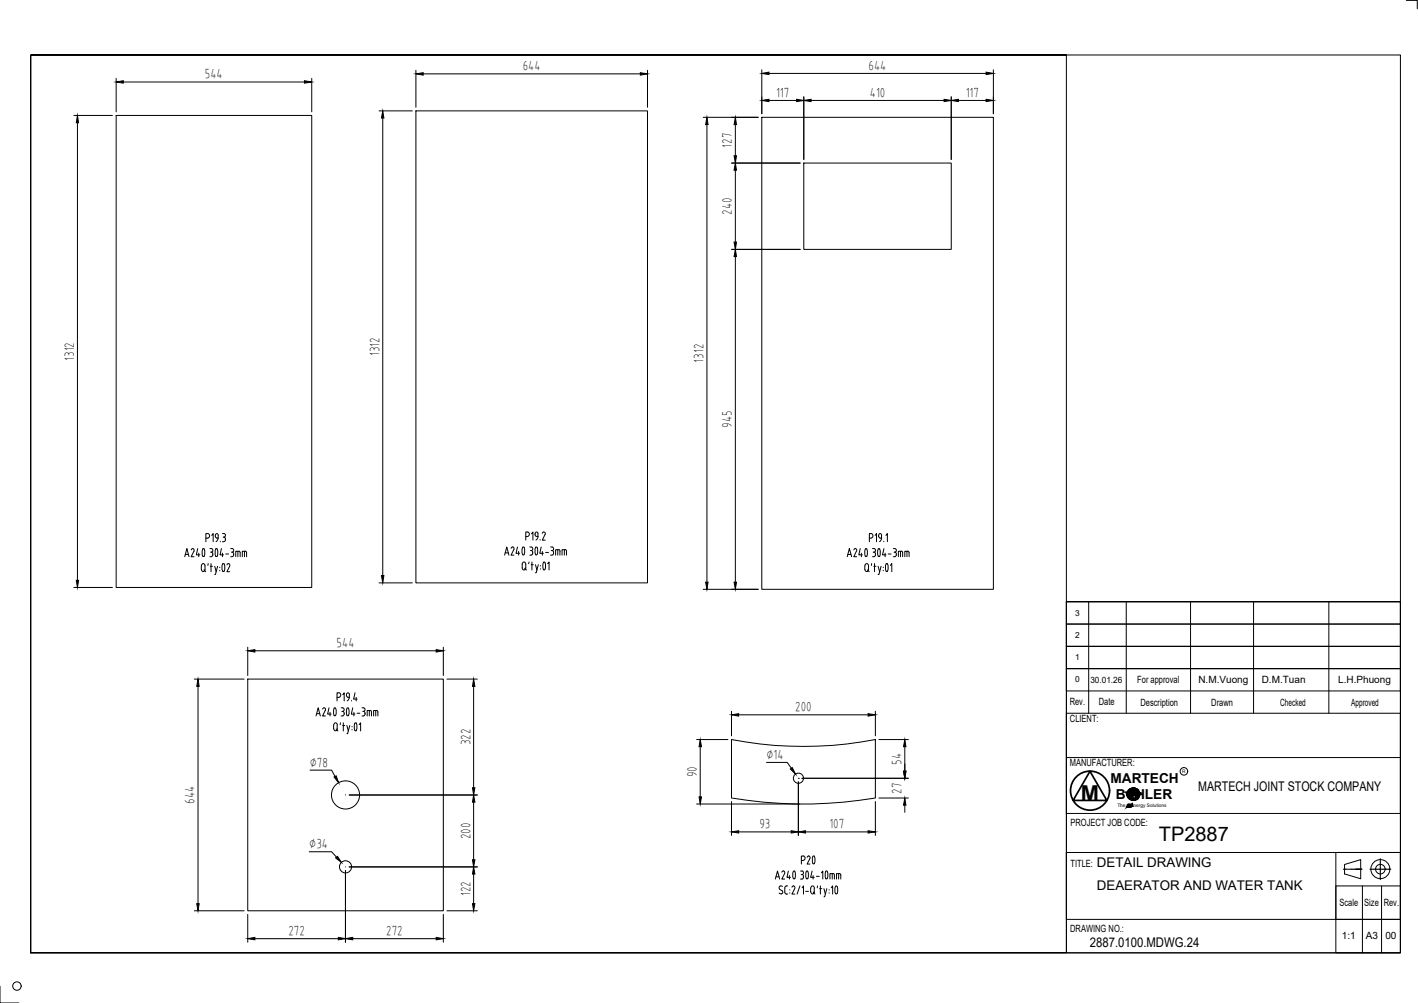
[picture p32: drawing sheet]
<svg xmlns="http://www.w3.org/2000/svg" width="420mm" height="297mm" viewBox="0 0 420 297" stroke-linecap="round" stroke-linejoin="round" font-family="sans-serif">
<defs><g id="words">
<text font-size="6.5" x="320.3" y="237.1">M</text>
<text font-size="5.9" x="343.4" y="248.9">TP2887</text>
<g font-size="4.1">
<text x="329" y="231.8">MARTECH</text>
<text x="330.7" y="236.7">B</text>
<text x="338.1" y="236.7">ILER</text>
</g>
<g font-size="4">
<text x="60.7" y="23.2">544</text>
<text x="154.9" y="20.8">644</text>
<text x="257.3" y="20.6">644</text>
<text x="230" y="28.6">117</text>
<text x="257.7" y="28.6">410</text>
<text x="286.1" y="28.6">117</text>
<text x="216.8" y="43.7" transform="rotate(-90 216.8 43.7)">127</text>
<text x="216.8" y="63.6" transform="rotate(-90 216.8 63.6)">240</text>
<text x="21.8" y="106.9" transform="rotate(-90 21.8 106.9)">1312</text>
<text x="112.3" y="105.5" transform="rotate(-90 112.3 105.5)">1312</text>
<text x="208.4" y="107.4" transform="rotate(-90 208.4 107.4)">1312</text>
<text x="216.8" y="126.7" transform="rotate(-90 216.8 126.7)">945</text>
<text x="99.7" y="191.7">544</text>
<text x="235.6" y="210.6">200</text>
<text x="139.3" y="220.7" transform="rotate(-90 139.3 220.7)">322</text>
<text x="91.8" y="227">∅78</text>
<text x="227.1" y="224.7">∅14</text>
<text x="267" y="226.5" transform="rotate(-90 267 226.5)">54</text>
<text x="206.4" y="230.2" transform="rotate(-90 206.4 230.2)">90</text>
<text x="57.6" y="238.1" transform="rotate(-90 57.6 238.1)">644</text>
<text x="267" y="235" transform="rotate(-90 267 235)">27</text>
<text x="355" y="234.2">MARTECH JOINT STOCK COMPANY</text>
<text x="225" y="245.3">93</text>
<text x="245.7" y="245.3">107</text>
<text x="91.7" y="251.2">∅34</text>
<text x="139.3" y="248.5" transform="rotate(-90 139.3 248.5)">200</text>
<text x="325" y="256.8">DETAIL DRAWING</text>
<text x="325" y="263.5">DEAERATOR AND WATER TANK</text>
<text x="139.3" y="265.4" transform="rotate(-90 139.3 265.4)">122</text>
<text x="85.5" y="276.9">272</text>
<text x="114.5" y="276.9">272</text>
<text x="322.9" y="280.4">2887.0100.MDWG.24</text>
</g>
<g font-size="3">
<text x="337" y="202.3">For approval</text>
<text x="355.1" y="202.2">N.M.Vuong</text>
<text x="373.8" y="202.2">D.M.Tuan</text>
<text x="396.5" y="202.2">L.H.Phuong</text>
<text x="316.9" y="208.9">Rev.</text>
<text x="325.6" y="208.8">Date</text>
<text x="337.9" y="208.9">Description</text>
<text x="358.9" y="208.9">Drawn</text>
<text x="379.3" y="208.9">Checked</text>
<text x="400.3" y="208.9">Approved</text>
<text x="317" y="213.9">CLIENT:</text>
<text x="317" y="227">MANUFACTURER:</text>
<text x="317.2" y="244.6">PROJECT JOB CODE:</text>
<text x="317.2" y="256.8">TITLE:</text>
<text x="396.9" y="268.3">Scale</text>
<text x="404.2" y="268.3">Size</text>
<text x="410" y="268.3">Rev.</text>
<text x="317.1" y="276.1">DRAWING NO.:</text>
<text x="397.6" y="278.1">1:1</text>
<text x="404.7" y="278.1">A3</text>
<text x="410.5" y="278.1">00</text>
</g>
<text font-size="2.6" x="323.1" y="202.2">30.01.26</text>
<g font-size="2.5">
<text x="318.6" y="182.3">3</text>
<text x="318.6" y="188.9">2</text>
<text x="318.6" y="195.5">1</text>
<text x="318.6" y="202.1">0</text>
</g>
<g font-size="1.4">
<text x="350.3" y="229">R</text>
<text x="331.1" y="239">The</text>
<text x="335.9" y="239">nergy Solutions</text>
</g>
</g></defs>
<!-- layer: DUONGCHINH -->
<g fill="none" stroke="#000" stroke-width=".3">
<path d="M34.4 34.2h58v139.8h-58zM123.2 32.8h68.7v139.8h-68.7zM225.7 34.7h68.6v139.8h-68.6zM238.2 48.3h43.7v25.6h-43.7zM73.4 201.1h58v68.6h-58zM216.7 219a112.8 112.8 0 0 0 42.7 0v17.3a127.1 127.1 0 0 1-42.7 0z"/>
<circle cx="102.4" cy="235.4" r="4.2"/>
<circle cx="236.6" cy="230.5" r="1.5"/>
<circle cx="102.4" cy="256.7" r="1.8"/>
</g>
<!-- layer: DIM -->
<g fill="none" stroke="#000" stroke-width=".3">
<path d="M21.9 34.2h11.4M22.9 36.4v135.5M34.4 23.2v9.9M36.5 24.3h53.7M92.4 23.2v9.9M112.3 32.8h9.9M113.4 35v135.5M123.2 20.8v11M125.4 21.9h64.3M191.9 20.8v11M208.4 34.7h16.3M209.5 36.9v135.5"/>
<path d="M217.9 36.9v9.2M225.7 20.7v13M227.8 21.7h64.4M227.8 29.7h8.3M238.2 28.7v18.5M240.3 29.7h39.4M281.9 28.7v18.5M284 29.7h8.2M294.3 20.7v13M216.8 48.3h20.3M217.9 50.4v21.3M216.8 73.9h20.3"/>
<path d="M217.9 76v96.4M21.9 174h11.4M112.3 172.6h9.9M208.4 174.5h16.3M73.4 191.7v8.4M75.5 192.7h53.7M131.4 191.7v8.4M57.6 201.1h14.7M58.7 203.3v64.3M132.4 201.1h9M140.3 203.3v30M206.4 219h9.3"/>
<path d="M216.7 210.6v7.3M218.9 211.7h38.3M259.4 210.6v7.3M260.4 219h8.8M91.9 228.1h6.4l1 1.8M102.4 235.4h.1M103.5 235.4h37.9M140.3 237.6v17M206.4 238.1h30.6M207.5 221.1v14.9M216.7 237.4v10M227.1 225.8h6.2l1.2 1.7"/>
<path d="M236.6 230.5h.1M236.6 231.5v15.9M237.6 230.5h31.6M259.4 237.4v10M260.4 236.3h8.8M268.1 221.1v7.3M268.1 238.4v2.2M91.6 252.3h6.7l1.4 1.5M102.4 256.7h.1M102.4 257.8v21.2M103.5 256.7h37.9M140.3 258.9v8.7"/>
<path d="M218.9 246.4h15.5M238.7 246.4h18.5M57.6 269.7h14.7M73.4 270.8v8.2M75.5 278h24.7M104.5 278h24.7M131.4 270.8v8.2M132.4 269.7h9"/>
</g>
<g fill="#000" stroke="#000" stroke-width=".3">
<path d="M22.9 34.2l.4 2.2h-.7zM34.4 24.3l2.1-.4v.7zM90.2 23.9l2.2 .4-2.2 .3zM113.4 32.8l.3 2.2h-.7zM123.2 21.9l2.2-.4v.8zM189.7 21.5l2.2 .4-2.2 .4zM209.5 34.7l.3 2.2h-.7zM217.9 34.7l.3 2.2h-.7zM225.7 21.7l2.1-.3v.7zM225.7 29.7l2.1-.3v.7zM236.1 29.4l2.1 .3-2.1 .4zM238.2 29.7l2.1-.3v.7z"/>
<path d="M279.7 29.4l2.2 .3-2.2 .4zM281.9 29.7l2.1-.3v.7zM292.2 21.4l2.1 .3-2.1 .4zM292.2 29.4l2.1 .3-2.1 .4zM217.5 46.1h.7l-.3 2.2zM217.9 48.3l.3 2.1h-.7zM217.5 71.7h.7l-.3 2.2zM217.9 73.9l.3 2.1h-.7zM22.6 171.9h.7l-.4 2.1zM113 170.5h.7l-.3 2.1zM209.1 172.4h.7l-.3 2.1zM217.5 172.4h.7l-.3 2.1z"/>
<path d="M73.4 192.7l2.1-.3v.7zM129.2 192.4l2.2 .3-2.2 .4zM58.7 201.1l.3 2.2h-.7zM140.3 201.1l.4 2.2h-.7zM216.7 211.7l2.2-.3v.7zM257.2 211.4l2.2 .3-2.2 .4zM99 230.1l.6-.3 .7 2zM140 233.3h.7l-.4 2.1zM140.3 235.4l.4 2.2h-.7zM207.5 219l.4 2.1h-.8zM207.1 236h.8l-.4 2.1zM234.2 227.7l.5-.4 1 2z"/>
<path d="M268.1 236.3l.3 2.1h-.7zM267.7 228.4h.7l-.3 2.1zM268.1 219l.3 2.1h-.7zM99.4 254.1l.6-.5 1.1 1.8zM140 254.6h.7l-.4 2.1zM140.3 256.7l.4 2.2h-.7zM216.7 246.4l2.2-.4v.7zM234.4 246l2.2 .4-2.2 .3zM236.6 246.4l2.1-.4v.7zM257.2 246l2.2 .4-2.2 .3zM58.3 267.6h.7l-.3 2.1zM73.4 278l2.1-.4v.7z"/>
<path d="M100.2 277.6l2.2 .4-2.2 .3zM102.4 278l2.1-.4v.7zM129.2 277.6l2.2 .4-2.2 .3zM140 267.6h.7l-.4 2.1z"/>
</g>
<!-- layer: 0 -->
<g fill="none" stroke="#000" stroke-width=".3">
<path d="M9.1 16.3h405.9v265.9h-405.9h306.9v-265.9h-306.9v265.9zM416.7 .1h3.2v2.5M61 159.4l.6-.1a.67 .67 0 0 0 .5-.6 .67 .67 0 0 0-.5-.7h-.6v2.4M62.7 158.6l.5-.6v2.4M63.8 158.5l.4-.5 .5 .5M63.8 158.6l.2 .7 .6 .1M64.6 158.6v1l-.6 .8M65.9 158h.5a.54 .54 0 0 1 .4 .5 .54 .54 0 0 1-.4 .6M66.1 159.1h.2M66.4 159.1l.4 .5M66.8 159.6v.3M66.8 159.9l-.4 .5"/>
<path d="M155.8 158.9h.5a.67 .67 0 0 0 .5-.7 .67 .67 0 0 0-.5-.6h-.5v2.4M157.5 158.1l.4-.5v2.4M158.5 158.4l.3-.8h.4l.2 1.6-.6 .7M158.5 158.3l.3 .5 .6 .1M160 159.8v.2M160.7 157.9a.49 .49 0 0 1 .7-.3 .49 .49 0 0 1 .1 .8l-.8 1.6h.8M257.6 159.4h.5M258.1 158h-.5v2.4M258.1 158a.67 .67 0 0 1 .6 .7 .67 .67 0 0 1-.6 .6M259.3 158.6l.4-.6v2.4M260.3 158.5l.5-.5 .4 .5M260.3 158.6l.1 .5 .4 .2"/>
<path d="M260.8 159.4h.4M261.2 158.6v.7M261.2 159.3l-.1 .7-.5 .4M262.5 158.6l.4-.6v2.4M54.7 164.9l.7-2.4 .6 2.4M54.9 164.2h.9M56.7 162.8a.47 .47 0 0 1 .6-.3 .47 .47 0 0 1 .2 .8l-.9 1.6h.9M58.6 162.5l-.4 1.8h1M58.9 163.8v1.1M59.6 167.6v1M59.7 167.6a.54 .54 0 0 1 .5-.7 .54 .54 0 0 1 .5 .7v1M59.7 168.6a.54 .54 0 0 0 .5 .7 .54 .54 0 0 0 .5-.7"/>
<path d="M60.1 164.7a1.53 1.53 0 0 1 .3-2.2l.3 .9-.2 1.3M60.1 164.7h.4M60.4 168.8l.6 .5M61.7 166.9l-.1 .6M62.2 162.5h.4M62.2 164.9h.4M62.3 167.7h.6M62.4 163.5h.2M62.5 166.9v2.4M62.6 162.5a.54 .54 0 0 1 .5 .5 .54 .54 0 0 1-.5 .5l.5 .5M63 164.1v.2M63.1 164.3l-.5 .5"/>
<path d="M63.6 167.7l.5 1.6M63.9 164.7h.4M64.3 162.6l-.3-.1-.2 .5 .1 1.7M64.3 162.6l.2 .8-.2 1.3M64.5 167.7l-.7 2.4h-.2M65.1 168v.1M65.1 168.9v.1M65.3 160.3v.1M65.6 162.5l-.4 1.8h1.1M65.9 160.4h.4M65.9 163.8v1.1M66 167l-.2 .8 .2 1.3"/>
<path d="M66 167h.4M66.4 167a1.53 1.53 0 0 1-.3 2.2l-.1-.1M66.9 164.1h.8M67.7 166.9l.4 .3-.1 .5M67.7 166.9l-.5 .4M68 167.7l-.8 1.6h.9M68.4 162.5h.4a.54 .54 0 0 1 .5 .5 .54 .54 0 0 1-.5 .5M68.4 164.9h.4M68.6 163.5h.2M68.8 163.5l.5 .5M69.2 164.1v.2M69.3 164.3l-.5 .5"/>
<path d="M70.5 163.3v1.6M70.8 163.3h-1v1.6M70.8 163.2l.3 .3 .1 1.4M72.4 163.3v1.6M72.7 163.3h-.9v1.6M72.7 163.2l.3 .3 .1 1.4M149.5 164.4l.7-2.4 .6 2.4M149.7 163.7h.9M151.9 162l.4 .2-.1 .6M151.9 162l-.5 .4M152.2 162.8l-.8 1.6h.9M153.3 162l-.4 1.9h1.1"/>
<path d="M153.7 163.3v1.1M154.9 162.1a1.53 1.53 0 0 0 .3 2.2l.1-.1M154.9 162.1h.4M154.9 166.6l.4-.2 .3 .2 .2 1.6a.54 .54 0 0 1-.5 .6 .54 .54 0 0 1-.6-.6zM155.3 162.1l.2 .8-.2 1.3M155.4 168.3l.6 .5M156.8 166.4l-.2 .5M157 162h.4a.54 .54 0 0 1 .5 .5 .54 .54 0 0 1-.5 .6M157.2 163.1h.2M157.4 167.2h.6M157.4 163.1l.5 .5M157.6 166.4v2.4"/>
<path d="M157.8 163.6l-.2 .7-.6 .1M158.7 167.2l.4 1.6M158.7 162.1h.4M158.7 162.1l-.2 .8 .2 1.3M159.1 162.1a1.53 1.53 0 0 1-.3 2.2l-.1-.1M159.5 167.2l-.6 2.4h-.2M160.1 167.5v.1M160.1 168.4v.2M160.4 162l-.5 1.9h1.1M160.7 163.3v1.1M161 166.6h.4M161 166.5l-.1 1.8 .2 .5 .3-.1"/>
<path d="M161.5 166.5l.2 .9-.2 1.3M161.7 163.6h.8M162.3 166.9l.4-.5v2.4M163.2 162h.4M163.2 164.4h.4M163.4 163.1h.2M163.6 162a.54 .54 0 0 1 .4 .5 .54 .54 0 0 1-.4 .6l.4 .5M164 163.6v.3M164 163.8l-.4 .6M165.3 162.8v1.6M165.6 162.8h-1v1.6M165.6 162.8l.3 .4v1.2"/>
<path d="M167.2 162.8v1.6M167.5 162.8h-1v1.6M167.5 162.8l.3 .2 .1 1.4M251 164.9l.7-2.4 .6 2.4M251.2 164.2h.9M253 162.8a.47 .47 0 0 1 .7-.3 .47 .47 0 0 1 .1 .8M253.7 163.3l-.7 1.6h.8M254.9 162.5l-.4 1.8h1M255.2 163.8v1.1M256.2 167.6v1M256.3 167.6a.54 .54 0 0 1 .5-.7 .54 .54 0 0 1 .5 .7v1M256.3 168.6a.54 .54 0 0 0 .5 .7 .54 .54 0 0 0 .5-.7"/>
<path d="M256.4 162.6l.1-.1a1.53 1.53 0 0 1 .3 2.2M256.4 164.7h.4M256.4 162.6l-.2 .8 .2 1.3M257 168.8l.6 .5M258.3 166.9l-.1 .6M258.5 162.5h.5a.54 .54 0 0 1 .4 .5 .54 .54 0 0 1-.4 .5M258.5 164.9h.5M258.7 163.5h.3M258.9 167.7h.6M259 163.5l.4 .5M259.1 166.9v2.4M259.4 164.1v.2"/>
<path d="M259.4 164.3l-.4 .5M260.2 167.7l.4 1.6M260.2 164.7a1.53 1.53 0 0 1 .4-2.2l.2 .9-.2 1.3M260.2 164.7h.5M261.1 167.7l-.7 2.4h-.2M261.7 168v.1M261.7 168.9v.1M261.9 160.3v.1M261.9 162.5l-.4 1.8h1.1M262.3 163.8v1.1M262.6 167l-.3 .8 .3 1.3M262.6 167h.4"/>
<path d="M263 167l.1 1.7-.2 .5-.3-.1M263.2 164.1h.8M263.8 167.5l.4-.6v2.4M264.7 162.5h.4M264.7 164.9h.4M264.9 163.5h.2M265.2 162.5a.54 .54 0 0 1 .4 .5 .54 .54 0 0 1-.4 .5l.4 .5M265.6 164.1v.2M265.6 164.3l-.4 .5M266.8 163.3v1.6M267.1 163.3h-.9v1.6M267.1 163.2l.3 .3 .1 1.4"/>
<path d="M268.7 163.3v1.6M269 163.3h-.9v1.6M269 163.2l.3 .3 .1 1.4M316 178.2v6.6h99v-6.6h-99h99v104h-99zM322.6 178.2v33M333.7 178.2v33M352.8 178.2v33M371.4 178.2v33M393.7 178.2v33M316 184.8h99v6.6h-99zM316 191.4h99v6.6h-99zM316 198h99v6.6h-99z"/>
<path d="M93.6 212l.7-2.4 .6 2.4M93.9 211.4h.8M95.6 210a.47 .47 0 0 1 .7-.3 .47 .47 0 0 1 .1 .7M96.4 210.4l-.8 1.6h.8M97.5 209.6l-.4 1.9h1M97.8 211v1M98.8 214.7v1.1M98.9 214.7a.54 .54 0 0 1 .5-.6 .54 .54 0 0 1 .5 .6v1.1a.52 .52 0 0 1-.5 .6 .52 .52 0 0 1-.5-.6M99 209.7h.1a1.53 1.53 0 0 1 .3 2.2M99 211.9h.4M99 209.8l-.2 .8 .2 1.3M99.6 215.9l.5 .6"/>
<path d="M99.9 206.5h.5a.67 .67 0 0 0 .6-.7 .67 .67 0 0 0-.6-.6h-.5v2.4M100.9 214.1l-.1 .5M101.1 209.6h.4M101.1 212h.4M101.3 210.7h.2M101.5 214.9h.7M101.5 209.6a.54 .54 0 0 1 .5 .5 .54 .54 0 0 1-.5 .6l.5 .5M101.6 205.7l.4-.5v2.4M101.7 214.1v2.4M102 211.2l-.1 .5-.4 .3M102.7 206l.2 .4 .6 .1M102.8 214.9l.4 1.6"/>
<path d="M102.8 211.9a1.53 1.53 0 0 1 .4-2.2l.3 .9-.3 1.3M102.8 211.9h.5M103.5 205.7v1.1l-.6 .8M103.5 205.7l-.4-.5-.4 .2v.6M103.6 214.9l-.6 2.4h-.2M104.1 207.5v.1M104.3 215.1v.2M104.3 216.1v.1M104.5 209.6l-.4 1.9h1.1M104.9 211v1M105.2 214.2a1.53 1.53 0 0 0 .3 2.2l.1-.1M105.2 214.2h.4"/>
<path d="M105.2 205.2l-.4 1.8h1M105.5 206.5v1.1M105.6 214.2l.2 .8-.2 1.3M105.8 211.2h.8M106.4 214.6l.4-.5v2.4M107.3 209.6h.4a.54 .54 0 0 1 .5 .5 .54 .54 0 0 1-.5 .6M107.5 210.7h.2M107.7 210.7l.5 .5M108.2 211.2l-.3 .7-.6 .1M109.4 210.4v1.6M109.7 210.4h-.9v1.6M109.7 210.4l.3 .2 .1 1.4"/>
<path d="M111.3 210.4v1.6M111.6 210.4h-.9v1.6M111.6 210.4l.3 .2 .1 1.4M316 211.2h99v29.7h-99zM316 224.4h99M334 239.1l.3-.3h.7l.6-.2-.5 .4zM334.1 238.2l1.1-.1 .4-.2-.3 .3-1.3 .2zM334.1 238.5l1.1-.1 .4-.2-.3 .3-1.3 .2zM229.9 259.7h.9M231.7 258.3a.47 .47 0 0 1 .6-.3 .47 .47 0 0 1 .2 .7l-.9 1.6h.9M233.6 258l-.4 1.8h1M233.9 259.3v1"/>
<path d="M235.5 258.1l.2 .8-.2 1.3M235.5 258.1l-.1-.1a1.53 1.53 0 0 0-.3 2.2M237.2 258l.4-.1a.54 .54 0 0 1 .5 .6 .54 .54 0 0 1-.5 .5l.5 .5M237.4 259h.2M237.4 254.8h.6a.64 .64 0 0 0 .5-.7 .64 .64 0 0 0-.5-.6h-.6v2.4M238 259.5v.3M238.1 259.8l-.2 .5h-.7M238.9 258.1l.1-.1a1.53 1.53 0 0 1 .3 2.2M238.9 258.1l-.2 .8 .2 1.3M239.2 253.9a.47 .47 0 0 1 .6-.4 .47 .47 0 0 1 .2 .8l-.9 1.6h.9M240.6 258l-.4 1.8h1.1M240.9 255.7h.4"/>
<path d="M240.9 259.3v1M241.3 253.6l.2 .9-.2 1.3M241.3 253.6l-.1-.1a1.53 1.53 0 0 0-.3 2.3M241.9 259.5h.8M243.4 258.5l.4-.5v2.3M246.6 258.7v1.6M246.8 258.7h-.9v1.6M246.9 258.7l.3 .2v1.4M248.5 258.7v1.6M248.8 258.7h-.9v1.6M248.8 258.7l.3 .2v1.4M316 252.5h99v19.8h-99z"/>
<path d="M395.8 252.5h19.2v29.7h-19.2zM398.4 256l4.8-1.4v5.7l-4.8-1.5zM229.7 260.3l.7-2.3 .6 2.3M231.1 263.4l.5 .4M231.7 263.7a.58 .58 0 0 1 .1 .9 .58 .58 0 0 1-.9-.1M231.8 262.5a.58 .58 0 0 0-.8 0 .58 .58 0 0 0 .1 .9M233 264.8h.4M233 262.4h.4M233 262.4l-.2 .1a2.13 2.13 0 0 0 0 2.2l.2 .1M234 263.5v.1M234 264.4v.1M234.7 262.8a.47 .47 0 0 1 .6-.4 .47 .47 0 0 1 .2 .8l-.8 1.6h.8"/>
<path d="M235.1 260.2h.4M237 262.4l-.8 2.4M237.7 262.9l.4-.5v2.4M238.7 264h.9M238.9 260.2h.4M240.4 262.6l.4-.2 .3 .2 .2 1.5a.56 .56 0 0 1-.5 .6 .56 .56 0 0 1-.6-.6zM241 264.2l.5 .6M242.2 262.4l-.1 .5M242.9 263.2h.6M243.1 262.4v2.4M244.1 263.2l.5 1.6M244.7 260.2h.4"/>
<path d="M244.7 260.2l-.2-1.3 .3-.9a1.53 1.53 0 0 1 .3 2.2M245 263.2l-.7 2.4h-.2M245.7 263.5v.1M245.7 264.4v.1M246.3 262.9l.4-.5v2.4M247.6 264.6a1.53 1.53 0 0 1 .3-2.2l.3 1-.2 1.2M247.6 264.6h.4M395.8 262.4h19.2v9.9h-19.2zM403.7 262.4v19.8M409.4 262.4v19.8M0 292.1v4.9h5.6"/>
<circle cx="334.4" cy="234.7" r=".19"/>
<circle cx="334.4" cy="235.2" r=".19"/>
<circle cx="334.6" cy="235.6" r=".19"/>
<circle cx="334.8" cy="235.2" r=".19"/>
<circle cx="334.8" cy="234.7" r=".19"/>
<circle cx="334.9" cy="236.1" r=".19"/>
<circle cx="335" cy="235.6" r=".19"/>
<circle cx="335.2" cy="234.7" r=".19"/>
<circle cx="335.2" cy="235.2" r=".19"/>
<circle cx="335.6" cy="235.2" r=".19"/>
<circle cx="335.6" cy="234.7" r=".19"/>
<circle cx="335.9" cy="235.2" r="1.84"/>
<circle cx="335.9" cy="236" r=".61"/>
<circle cx="336.1" cy="235.2" r=".19"/>
<circle cx="336.1" cy="234.7" r=".19"/>
<circle cx="336.5" cy="235.2" r=".19"/>
<circle cx="336.5" cy="234.7" r=".19"/>
<circle cx="337" cy="234.7" r=".19"/>
<circle cx="337" cy="235.2" r=".19"/>
<circle cx="337.4" cy="234.7" r=".19"/>
<circle cx="337.4" cy="235.2" r=".19"/>
<circle cx="350.8" cy="228.4" r="1.12"/>
<circle cx="409" cy="257.4" r="2.82"/>
<circle cx="409" cy="257.4" r="1.42"/>
<circle cx="5" cy="292" r="1.25"/>
</g>
<!-- layer: DCenterline8 -->
<g fill="none" stroke="#000" stroke-width=".3">
<path d="M398.1 257.4h.7M398.8 257.4h.2M399 257.4h1.6M400.6 257.4h.2M400.8 257.4h.2M401 257.4h.2M401.2 257.4h.4M401.6 257.4h.1M401.7 257.4h.1M401.8 257.4h.1M401.9 257.4h.1M402 257.4h.1"/>
<path d="M402.1 257.4h.1M402.3 257.4h.1M402.5 257.4h.1M402.7 257.4h.1M402.9 257.4h.1M402.9 257.4h.2M403.1 257.4h.1M403.1 257.4h.2M403.3 257.4h.1M403.4 257.4h.1M405.9 257.4h.3M406.3 257.4h.4"/>
<path d="M406.7 257.4h1.6M408.3 257.4h.4M408.8 257.4h.3M409 254.3v1.2M409 255.6v.3M409 256v.4M409 256.4v2M409 258.5v.3M409 258.9v.3M409 259.3v.4M409 259.7v.8M409.2 257.4h.3"/>
<path d="M409.6 257.4h2.2M411.9 257.4h.2"/>
</g>
<!-- layer: 0 -->
<g fill="none" stroke="#000" stroke-width=".51">
<path d="M323 228.4l5 8.7h-10z"/>
<circle cx="323" cy="234.2" r="5.8"/>
</g>
<g fill="#000" stroke="#000" stroke-width=".3">
<path d="M334 238.7l.2-.1zM334.1 239l-.1 .1zM334.1 238.9h.3zM334.4 238.5h.8zM334.1 238.5h.3zM334.4 238.9h.8zM334.3 238.4h.4zM334.3 238.8h.4zM335 238.8h.4zM335.6 238.2l-.2 .2z"/>
<path d="M334.1 238.5h.3zM334.1 238.5h.3z"/>
<path d="M334.1 238.9h.3zM334.1 238.9h.3z"/>
<path d="M334.4 238.5h.8zM334.4 238.5h.8z"/>
<path d="M334.4 238.5l.7 .1zM334.9 238.6h.2z"/>
<path d="M334.4 238.9h.8zM334.4 238.9h.8z"/>
<path d="M334.4 238.9l.7 .1zM334.9 239h.2z"/>
<path d="M334.3 238.4h.5zM334.3 238.4h.5z"/>
<path d="M334.3 238.4h.7zM334.3 238.4h.7z"/>
<path d="M334.3 238.8h.5zM334.3 238.8h.5z"/>
<path d="M334.3 238.8h.7zM334.3 238.8h.7z"/>
<path d="M334.2 238.5h1.1zM334.1 238.5h1.1z"/>
<path d="M334.2 238.9h1.1zM334.2 238.9h1z"/>
<path d="M334.3 238.4h1.1zM334.2 238.5h1.1z"/>
<path d="M334.3 238.8h1.1zM334.2 238.9h1.1z"/>
<path d="M335.2 238.4h.2zM335 238.4h.4z"/>
<path d="M335.6 238.6l-.1 .1zM335.4 238.7l.2-.1z"/>
</g>
<!-- layer: DAM_8 -->
<g fill="#000" stroke="#000" stroke-width=".3">
<path d="M334.1 234.6h.1zM334.5 234.9h.1zM334.5 235.1h.1zM334.5 234.6h.1zM334.8 236.8h2zM334.7 235.6h.2zM334.9 234.9h.2zM334.9 235.3h.2zM335.1 235.8h.2zM335.2 235.7h.1zM335.5 233.4h.7zM335.3 235.3h.2z"/>
<path d="M336.2 235.1h.2zM336.2 235.3h.2zM336.2 234.7h.2zM336.6 234.7h.2zM337.1 235.3h.1zM337.5 235.2h.2z"/>
<path d="M334 235h1.6zM334 235h1.6z"/>
<path d="M334 235h1.2zM334 235h1.2z"/>
<path d="M334 235h1.2zM334 235h1.2z"/>
<path d="M334 235h.8zM334 235h.8z"/>
<path d="M334 235h.8zM334 235h.8z"/>
<path d="M334 235h.3zM334 235h.3z"/>
<path d="M334 235.1h.2zM334 235.1h.2z"/>
<path d="M334 235.2h.2zM334 235.2h.2z"/>
<path d="M334 235.2h.2zM334 235.2h.2z"/>
<path d="M334 235.4h.3zM334 235.4h.3z"/>
<path d="M334 235.4h1.2zM334 235.4h1.2z"/>
<path d="M334 235.4h1.6zM334 235.4h1.6z"/>
<path d="M334 235.4h2.1zM334 235.4h2.1z"/>
<path d="M334 234.9h.2zM334 234.9h.2z"/>
<path d="M334 234.9h.3zM334 234.9h.3z"/>
<path d="M334 234.9h.3zM334 234.9h.3z"/>
<path d="M334 234.9h.8zM334 234.9h.8z"/>
<path d="M334 234.9h1.2zM334 234.9h1.2z"/>
<path d="M334 235.5h1zM334 235.5h1z"/>
<path d="M334 235.5h.4zM334 235.5h.4z"/>
<path d="M334 235.6h.4zM334 235.6h.4z"/>
<path d="M334.1 234.6h.2zM334.1 234.6h.2z"/>
<path d="M334.1 234.6h.1zM334.1 234.6h.1z"/>
<path d="M334.1 235.7h.3zM334.1 235.7h.3z"/>
<path d="M334.1 234.6h2.4zM334.1 234.6h2.4z"/>
<path d="M334.1 234.6h2.4zM334.1 234.6h2.4z"/>
<path d="M334.1 234.6h1.1zM334.1 234.6h1.1z"/>
<path d="M334.1 234.6h1.1zM334.1 234.6h1.1z"/>
<path d="M334.1 234.6h.7zM334.1 234.6h.7z"/>
<path d="M334.1 234.6h.2zM334.1 234.6h.2z"/>
<path d="M334.1 235.8h.4zM334.1 235.8h.4z"/>
<path d="M334.1 235.9h.9zM334.1 235.9h.9z"/>
<path d="M334.1 236h.8zM334.1 236h.8z"/>
<path d="M334.1 236h.7zM334.1 236h.7z"/>
<path d="M334 234.8h.2zM334 234.8h.2z"/>
<path d="M334 234.8l.2 .1zM334 234.8l.2 .1z"/>
<path d="M334 234.9h.2zM334 234.9h.2z"/>
<path d="M334 235.1h.2zM334 235.1h.2z"/>
<path d="M334 235.1l.2 .1zM334 235.1l.2 .1z"/>
<path d="M334 235.2h.2zM334 235.2h.2z"/>
<path d="M334 235.2l.2 .1zM334 235.2l.2 .1z"/>
<path d="M334 235.3h.2zM334 235.3h.2z"/>
<path d="M334 234.9h.3zM334 234.9h.3z"/>
<path d="M334 235.1h.2zM334 235.1h.2z"/>
<path d="M334 235.3h.2zM334 235.3h.2z"/>
<path d="M334 235.3l.3 .1zM334 235.3l.3 .1z"/>
<path d="M334.1 234.6h.2zM334.1 234.6h.1z"/>
<path d="M334 235h.3zM334 235h.3z"/>
<path d="M334 235h.3zM334 235l.2 .1z"/>
<path d="M334.1 234.6h.2zM334.1 234.6h.2z"/>
<path d="M334.1 234.6h.2zM334.1 234.6h.2z"/>
<path d="M334 234.9h.3zM334 234.9h.3z"/>
<path d="M334 235h.3zM334 235h.3z"/>
<path d="M334 235.4h.3zM334 235.4h.3z"/>
<path d="M334.3 236.3h.6zM334.3 236.3h.6z"/>
<path d="M334.3 234.6h.5zM334.3 234.6h.5z"/>
<path d="M334.3 234.6h.5zM334.3 234.6h.5z"/>
<path d="M334 234.9h.3zM334 234.9h.3z"/>
<path d="M334.3 235h.5zM334.3 235h.5z"/>
<path d="M334.3 235h.5zM334.3 235h.5z"/>
<path d="M334.3 235.4h.9zM334.3 235.4h.9z"/>
<path d="M334 235.4h.3zM334 235.4h.3z"/>
<path d="M334.1 235.7h.2zM334.1 235.7h.2z"/>
<path d="M334.1 235.7h.3zM334.1 235.7h.3z"/>
<path d="M334.3 236.3h1zM334.3 236.3h1z"/>
<path d="M334.4 234.6h.3zM334.4 234.6h.3z"/>
<path d="M334.4 234.9h.3zM334.4 234.9h.3z"/>
<path d="M334.4 235h.3zM334.4 235h.3z"/>
<path d="M334.4 235.4h.3zM334.4 235.4h.3z"/>
<path d="M334 235.6h.4zM334 235.6h.4z"/>
<path d="M334 235.6h.4zM334 235.6l.3 .1z"/>
<path d="M334.1 235.7l.3 .1zM334.1 235.7l.3 .1z"/>
<path d="M334.1 235.8h.3zM334.1 235.8h.3z"/>
<path d="M334.4 234.6h.3zM334.4 234.6h.3z"/>
<path d="M334.4 234.9h.3zM334.4 234.9h.3z"/>
<path d="M334.4 235.1h.2zM334.4 235.1h.2z"/>
<path d="M334.4 235.4h.3zM334.4 235.4h.3z"/>
<path d="M334.4 235.4h.3zM334.4 235.4h.3z"/>
<path d="M334 235.5h.4zM334 235.5h.5z"/>
<path d="M334 235.5h.4zM334 235.5l.4 .1zM334 235.6h.4zM334 235.6h.4z"/>
<path d="M334.5 234.6h.1zM334.5 234.6h.1z"/>
<path d="M334.5 234.6h.1zM334.5 234.6h.1z"/>
<path d="M334.5 234.9h.1zM334.5 234.9h.1z"/>
<path d="M334.5 234.9h.1zM334.5 234.9h.1z"/>
<path d="M334.5 235.3h.1zM334.5 235.3h.1z"/>
<path d="M334.5 235.3h.1zM334.5 235.3h.1z"/>
<path d="M334.1 235.8h.4zM334.1 235.8h.4z"/>
<path d="M334.1 235.8l.4 .1zM334.1 235.8l.4 .1z"/>
<path d="M334 235.5h.5zM334 235.5h.5zM334 235.5h.5zM334 235.5h.6z"/>
<path d="M334 235.5h.5zM334 235.5h.5z"/>
<path d="M334.6 235.5h.3zM334.6 235.5h.3zM334.6 235.5h.3zM334.6 235.5h.3z"/>
<path d="M334.1 235.9h.5zM334.1 235.9h.5z"/>
<path d="M334.6 235.8h.3zM334.6 235.8h.3z"/>
<path d="M334.4 234.6h.2zM334.4 234.6h.2z"/>
<path d="M334.5 234.9h.1zM334.5 234.9h.1z"/>
<path d="M334.5 234.9h.2zM334.4 234.9h.3z"/>
<path d="M334.4 235.1h.2zM334.4 235.1h.3z"/>
<path d="M334.4 235.1h.2zM334.4 235.1h.2z"/>
<path d="M334.5 235.1h.1zM334.5 235.1h.1z"/>
<path d="M334.5 235.3h.1zM334.5 235.3h.1z"/>
<path d="M334.5 235.3h.1zM334.5 235.3h.1z"/>
<path d="M334.5 235.3l.2 .1zM334.5 235.3l.2 .1z"/>
<path d="M334.6 235.8h.3zM334.6 235.8h.3z"/>
<path d="M334.4 234.6h.3zM334.4 234.6h.2z"/>
<path d="M334.4 234.9h.3zM334.4 234.9h.3z"/>
<path d="M334.4 235l.3 .1zM334.4 235l.3 .1z"/>
<path d="M334.4 235.4h.3zM334.4 235.4h.3z"/>
<path d="M334.4 234.6h.3zM334.4 234.6h.3z"/>
<path d="M334.4 234.9h.3zM334.4 234.9h.3z"/>
<path d="M334.4 234.9h.3zM334.3 234.9h.4z"/>
<path d="M334.4 235h.3zM334.4 235h.3z"/>
<path d="M334.4 235.4h.3zM334.3 235.4h.4z"/>
<path d="M334.2 236h.5zM334.2 236h.6z"/>
<path d="M334.2 236l.5 .1zM334.2 236l.5 .1z"/>
<path d="M334.2 236.1h.5zM334.2 236.1h.5z"/>
<path d="M334.2 236.1l.5 .1zM334.2 236.1l.5 .1z"/>
<path d="M334.2 236.2h.5zM334.2 236.2h.5z"/>
<path d="M334.3 236.2h.5zM334.3 236.2h.5z"/>
<path d="M334.8 234.6h.4zM334.8 234.6h.4z"/>
<path d="M334.3 234.6h.5zM334.3 234.6h.4z"/>
<path d="M334.3 234.9h.5zM334.3 234.9h.5z"/>
<path d="M334.8 235h.4zM334.8 235h.4z"/>
<path d="M334.3 235h.5zM334.3 235h.4z"/>
<path d="M334.3 235.4h.5zM334.3 235.4h.5z"/>
<path d="M334.1 236h.7zM334.1 236h.7z"/>
<path d="M334.3 236.2h.5zM334.3 236.2h.5zM334.3 236.2h.5zM334.3 236.2h.5z"/>
<path d="M334.8 234.6h.4zM334.8 234.6h.4z"/>
<path d="M334.8 234.9h.4zM334.8 234.9h.4z"/>
<path d="M334.8 234.9h.4zM334.8 234.9h.4z"/>
<path d="M334.8 235h.4zM334.8 235h.4z"/>
<path d="M334.8 235.4h.4zM334.8 235.4h.4z"/>
<path d="M334.8 235.4h.4zM334.8 235.4h.4z"/>
<path d="M334.1 236h.7zM334.1 236h.8z"/>
<path d="M334.1 236h.7zM334.1 236h.7z"/>
<path d="M334.3 236.2h.5zM334.3 236.2h.5z"/>
<path d="M334.3 236.2l.6 .1zM334.3 236.2l.6 .1z"/>
<path d="M334.9 234.6h.2zM334.9 234.6h.2z"/>
<path d="M334.9 234.9h.2zM334.9 234.9h.2z"/>
<path d="M334.9 235h.2zM334.9 235h.2z"/>
<path d="M334.9 235.4h.2zM334.9 235.4h.2z"/>
<path d="M334.9 235.4h.2zM334.9 235.4h.2z"/>
<path d="M334.6 235.5l.3 .1zM334.6 235.5l.3 .1zM334.7 235.6h.2zM334.7 235.6h.2z"/>
<path d="M334.7 235.8h.2zM334.7 235.8h.2z"/>
<path d="M334.7 235.8h.2zM334.6 235.8h.3z"/>
<path d="M334.6 235.8h.3zM334.6 235.8h.3z"/>
<path d="M334.6 235.8h.3zM334.6 235.8h.3z"/>
<path d="M334.1 236h.8zM334.1 236h.8z"/>
<path d="M334.3 236.3h.6zM334.3 236.3h.6z"/>
<path d="M334.9 234.6h.2zM334.9 234.6h.2z"/>
<path d="M334.9 234.6h.2zM334.9 234.6h.2z"/>
<path d="M334.9 234.9h.2zM334.9 234.9h.2z"/>
<path d="M334.9 234.9h.2zM334.9 234.9h.2z"/>
<path d="M334.9 235.1h.2zM334.9 235.1h.2z"/>
<path d="M334.9 235.3h.2zM334.9 235.3h.2z"/>
<path d="M334.9 235.3h.2zM334.9 235.3h.2z"/>
<path d="M334.6 235.5h.3zM334.6 235.5h.3zM334.6 235.5h.3zM334.6 235.5h.3z"/>
<path d="M334.6 235.5h.3zM334.6 235.5h.4z"/>
<path d="M334.6 235.5h.3zM334.6 235.5h.3zM334.6 235.5h.3zM334.6 235.5h.3z"/>
<path d="M334.6 235.8h.3zM334.6 235.8h.3z"/>
<path d="M334.6 235.8l.3 .1zM334.6 235.8l.3 .1z"/>
<path d="M334.9 236h.3zM334.9 236h.3z"/>
<path d="M334.6 235.9h.4zM334.6 235.9h.4z"/>
<path d="M334.9 234.6l.2 .1zM334.9 234.6l.2 .1z"/>
<path d="M334.9 234.7h.2zM334.9 234.7h.2z"/>
<path d="M334.9 234.9h.2zM334.9 234.9h.2z"/>
<path d="M334.9 234.9h.2zM334.9 234.9h.2z"/>
<path d="M334.9 235.1h.2zM334.9 235.1h.2z"/>
<path d="M334.9 235.1h.2zM334.9 235.1h.2z"/>
<path d="M334.9 235.3h.2zM334.9 235.3h.2z"/>
<path d="M334.9 235.3l.2 .1zM334.9 235.3l.2 .1z"/>
<path d="M335.1 235.5h.3zM335.1 235.5h.3zM335.1 235.5h.3zM335.1 235.5h.3z"/>
<path d="M335.1 235.8h.1zM335.1 235.8h.1z"/>
<path d="M335.1 236.1h.1zM335.1 236.1h.1z"/>
<path d="M334.9 234.6h.2zM334.9 234.6h.2z"/>
<path d="M334.9 234.6h.2zM334.9 234.6h.2z"/>
<path d="M334.9 234.9h.3zM334.9 234.9h.3z"/>
<path d="M334.9 235l.2 .1zM334.9 235l.2 .1z"/>
<path d="M334.9 235.1h.2zM334.9 235.1h.2z"/>
<path d="M334.9 235.4h.3zM334.8 235.4h.4z"/>
<path d="M335.1 235.6h.3zM335.1 235.6h.3z"/>
<path d="M335.1 235.8h.2zM335.1 235.8h.2z"/>
<path d="M334.8 234.6h.4zM334.8 234.6h.4z"/>
<path d="M334.8 234.6h.4zM334.8 234.6h.3z"/>
<path d="M334.9 234.9h.3zM334.8 234.9h.4z"/>
<path d="M334.8 234.9h.4zM334.8 234.9h.4z"/>
<path d="M334.8 235h.4zM334.8 235h.3z"/>
<path d="M334.8 235.4h.4zM334.8 235.4h.4z"/>
<path d="M335.2 234.6h1.3zM335.2 234.6h1.3z"/>
<path d="M335.2 234.6h.4zM335.2 234.6h.4z"/>
<path d="M334.8 234.6h.4zM334.8 234.6h.4z"/>
<path d="M335.2 234.9h.9zM335.2 234.9h.9z"/>
<path d="M335.2 234.9h2.5zM335.2 234.9h2.5z"/>
<path d="M335.2 235h.4zM335.2 235h.4z"/>
<path d="M334.8 235h.4zM334.8 235h.4z"/>
<path d="M335.2 234.9h.4zM335.2 234.9h.4z"/>
<path d="M335.2 235.4h.4zM335.2 235.4h.4z"/>
<path d="M335.1 235.8h.1zM335 235.8h.2z"/>
<path d="M335 235.8l.2 .1zM335 235.8l.2 .1z"/>
<path d="M335 235.9h.2zM335 235.9h.2z"/>
<path d="M334.1 235.9h1.1zM334.1 235.9h1.1z"/>
<path d="M334.1 235.9l1.1 .1zM334.1 235.9l1.1 .1z"/>
<path d="M334.9 236h.3zM334.9 236h.3z"/>
<path d="M334.9 236h.3zM334.9 236h.3zM335 236h.2zM335 236h.2z"/>
<path d="M335 236h.2zM335 236h.2z"/>
<path d="M335 236h.2zM335 236h.2z"/>
<path d="M335 236h.2zM335 236h.2zM335.1 236h.1zM335.1 236h.1z"/>
<path d="M335.1 236l.1 .1zM335.1 236l.1 .1zM335.1 236.1h.1zM335.1 236.1h.1z"/>
<path d="M335.1 236.1h.1zM335.1 236.1h.1z"/>
<path d="M335.1 236.1l.1 .1zM335.1 236.1l.1 .1z"/>
<path d="M335.1 236.2h.1zM335.1 236.2h.1zM335.1 236.2h.1zM335.1 236.2h.1z"/>
<path d="M335.1 236.2h.2zM335.1 236.2h.2z"/>
<path d="M335.3 234.6h.3zM335.3 234.6h.3z"/>
<path d="M335.3 234.9h.3zM335.3 234.9h.3z"/>
<path d="M335.3 235h.3zM335.3 235h.3z"/>
<path d="M335.3 235.4h.3zM335.3 235.4h.3z"/>
<path d="M335 236.2h.3zM335 236.2h.3z"/>
<path d="M335 236.2l.3 .1zM335 236.2l.3 .1z"/>
<path d="M335 236.3h.3zM334.9 236.3h.4z"/>
<path d="M334.9 236.3h.4zM334.9 236.3h.4z"/>
<path d="M334.3 236.3l1.1 .1zM334.3 236.3l1.1 .1z"/>
<path d="M335.3 234.6h.2zM335.3 234.6h.2z"/>
<path d="M335.3 234.6h.2zM335.3 234.6h.2z"/>
<path d="M335.3 234.9h.2zM335.3 234.9h.2z"/>
<path d="M335.3 235.1h.2zM335.3 235.1h.2z"/>
<path d="M335.3 235.1h.2zM335.3 235.1h.2z"/>
<path d="M335.3 235.3h.2zM335.3 235.3h.2z"/>
<path d="M335.2 235.7h.1zM335.2 235.7h.2z"/>
<path d="M335.2 235.7h.1zM335.2 235.7h.1z"/>
<path d="M335.2 235.6l.2 .1zM335.2 235.6l.2 .1z"/>
<path d="M334.4 236.4l1 .1zM334.4 236.4l1 .1z"/>
<path d="M335.1 235.6h.3zM335.1 235.6h.3zM335.2 235.6h.2zM335.2 235.6h.2z"/>
<path d="M335.1 235.5h.3zM335.1 235.5l.3 .1z"/>
<path d="M335.3 234.6h.2zM335.3 234.6h.2z"/>
<path d="M335.3 234.6l.2 .1zM335.3 234.6l.2 .1z"/>
<path d="M335.3 235.1h.2zM335.3 235.1h.2z"/>
<path d="M335.3 235.1h.2zM335.3 235.1h.2z"/>
<path d="M335.3 235.3l.2 .1zM335.3 235.3l.2 .1z"/>
<path d="M335 235.5h.5zM335 235.5h.5zM334 235.5h1.5zM334 235.5h1.5z"/>
<path d="M335 235.5h.5zM335 235.5h.5z"/>
<path d="M335 235.5h.5zM335 235.5h.5z"/>
<path d="M335 235.5h.5zM335 235.5h.4z"/>
<path d="M334.5 236.5h1zM334.5 236.5h1z"/>
<path d="M334.5 236.5h1zM334.5 236.5h1z"/>
<path d="M335.3 234.6h.2zM335.3 234.6h.3z"/>
<path d="M335.3 234.6h.2zM335.3 234.6h.2z"/>
<path d="M335.3 234.9h.2zM335.3 234.9h.2z"/>
<path d="M335.3 234.9h.2zM335.3 234.9h.2z"/>
<path d="M335.3 234.9h.3zM335.3 234.9h.3z"/>
<path d="M335.3 235.1h.2zM335.3 235.1h.2z"/>
<path d="M335.3 235.4h.2zM335.3 235.4h.2z"/>
<path d="M334.6 236.5l1.1 .1zM334.6 236.5l1.1 .1z"/>
<path d="M335.2 234.6h.4zM335.2 234.6h.4z"/>
<path d="M335.2 234.6h.4zM335.2 234.6h.4z"/>
<path d="M335.3 234.9h.3zM335.2 234.9h.4z"/>
<path d="M335.2 235h.4zM335.2 235h.4z"/>
<path d="M335.2 235h.4zM335.2 235h.4z"/>
<path d="M335.3 235h.3zM335.3 235l.2 .1z"/>
<path d="M335.3 235.4h.3zM335.3 235.4h.3z"/>
<path d="M335.3 235.4h.3zM335.2 235.4h.4z"/>
<path d="M335.6 234.6h.9zM335.6 234.6h.9z"/>
<path d="M335.6 234.6h.9zM335.6 234.6h.9z"/>
<path d="M335.2 234.6h.4zM335.2 234.6h.4z"/>
<path d="M335.2 234.9h.4zM335.2 234.9h.4z"/>
<path d="M335.6 235h2.1zM335.6 235h2.1z"/>
<path d="M335.6 235h2.1zM335.6 235h2.1z"/>
<path d="M335.6 235h1.3zM335.6 235h1.3z"/>
<path d="M335.6 235h.5zM335.6 235h.5z"/>
<path d="M335.2 235h.4zM335.2 235h.4z"/>
<path d="M335.2 235.4h.4zM335.2 235.4h.4z"/>
<path d="M335.7 234.6h.3zM335.7 234.6h.3z"/>
<path d="M335.7 234.6h.3zM335.7 234.6h.3z"/>
<path d="M335.7 234.9h.3zM335.7 234.9h.3z"/>
<path d="M335.7 235h.3zM335.7 235h.3z"/>
<path d="M335.7 235.4h.3zM335.7 235.4h.3z"/>
<path d="M334 235.4h1.7zM334 235.4h1.8z"/>
<path d="M334 235.4h1.7zM334 235.4l1.5 .1z"/>
<path d="M334.6 236.6h1.2zM334.6 236.6h1.2z"/>
<path d="M335.7 234.6h.3zM335.7 234.6h.3z"/>
<path d="M335.7 234.9h.3zM335.7 234.9h.3z"/>
<path d="M335.7 235.4h.3zM335.7 235.4h.3z"/>
<path d="M335.7 234.6h.3zM335.7 234.6h.3z"/>
<path d="M335.7 234.6h.3zM335.7 234.6h.3z"/>
<path d="M335.7 234.6h.3zM335.7 234.6h.3z"/>
<path d="M335.7 234.9h.3zM335.7 234.9h.3z"/>
<path d="M335.7 234.9h.3zM335.7 234.9h.3z"/>
<path d="M335.7 235.1h.3zM335.7 235.1h.3z"/>
<path d="M335.7 235.1h.3zM335.7 235.1h.3z"/>
<path d="M335.7 235.1h.3zM335.7 235.1h.3z"/>
<path d="M335.7 235.3h.3zM335.7 235.3h.3z"/>
<path d="M335.7 235.4h.3zM335.7 235.4h.3z"/>
<path d="M335.5 233.4h.7zM335.4 233.4h.8z"/>
<path d="M334 235.4h1.9zM334 235.4h1.8z"/>
<path d="M334.7 236.6h1.2zM334.7 236.6h1.2z"/>
<path d="M335.8 234.9h.2zM335.8 234.9h.2z"/>
<path d="M335.8 235.3h.2zM335.7 235.3h.3z"/>
<path d="M335.7 234.6h.3zM335.7 234.6l.2 .1z"/>
<path d="M335.7 235.1h.3zM335.7 235.1h.2z"/>
<path d="M335.7 235.3l.3 .1zM335.7 235.3l.3 .1z"/>
<path d="M335.7 234.6h.3zM335.7 234.6h.3z"/>
<path d="M335.7 234.6h.3zM335.7 234.6h.3z"/>
<path d="M335.7 234.9h.3zM335.7 234.9h.3z"/>
<path d="M335.7 234.9h.3zM335.7 234.9h.3z"/>
<path d="M335.7 234.9h.3zM335.7 234.9h.3z"/>
<path d="M335.7 235h.3zM335.7 235h.3z"/>
<path d="M335.7 235l.3 .1zM335.7 235l.3 .1z"/>
<path d="M335.7 235.1h.3zM335.7 235.1h.3z"/>
<path d="M335.7 235.4h.3zM335.7 235.4h.3z"/>
<path d="M335.7 235.4h.3zM335.7 235.4h.3z"/>
<path d="M335.6 234.6h.4zM335.6 234.6h.4z"/>
<path d="M335.7 234.6h.3zM335.7 234.6h.3z"/>
<path d="M335.7 234.9h.4zM335.6 234.9h.5z"/>
<path d="M335.7 235h.3zM335.7 235h.3z"/>
<path d="M335.7 235.4h.4zM335.6 235.4h.5z"/>
<path d="M336.1 234.9h.4zM336.1 234.9h.4z"/>
<path d="M336.1 234.9h.8zM336.1 234.9h.8z"/>
<path d="M336.1 234.9h1.3zM336.1 234.9h1.3z"/>
<path d="M336.1 234.9h1.6zM336.1 234.9h1.6z"/>
<path d="M336.1 235h.8zM336.1 235h.8z"/>
<path d="M336.1 235h.4zM336.1 235h.4z"/>
<path d="M336.1 235h.4zM336.1 235h.4z"/>
<path d="M335.6 235h.5zM335.6 235h.4z"/>
<path d="M336.1 235.4h1.3zM336.1 235.4h1.3z"/>
<path d="M336.1 235.4h1.6zM336.1 235.4h1.6z"/>
<path d="M336.1 234.6h.4zM336.1 234.6h.4z"/>
<path d="M336.1 234.9h.4zM336.1 234.9h.4z"/>
<path d="M336.1 235h.4zM336.1 235h.4z"/>
<path d="M336.1 235.4h.4zM336.1 235.4h.4z"/>
<path d="M335.4 233.4l1.1 .1zM335.2 233.5h1.3z"/>
<path d="M336.2 234.6h.2zM336.2 234.6h.2z"/>
<path d="M336.2 235.1h.2zM336.2 235.1h.2z"/>
<path d="M336.2 235.4h.2zM336.2 235.4h.2z"/>
<path d="M336.2 234.6h.2zM336.2 234.6h.2z"/>
<path d="M336.2 234.7h.2zM336.2 234.7h.2z"/>
<path d="M336.2 234.9h.2zM336.2 234.9h.2z"/>
<path d="M336.2 235.1h.2zM336.2 235.1h.2z"/>
<path d="M336.2 235.3h.2zM336.2 235.3h.2z"/>
<path d="M336.2 235.3h.2zM336.2 235.3h.2z"/>
<path d="M335.4 237h.8zM335.4 237h.8zM335.4 237h.8z"/>
<path d="M336.3 235.6h1.4zM336.3 235.6h1.4z"/>
<path d="M336.2 234.6l.2 .1zM336.2 234.6l.2 .1z"/>
<path d="M336.2 234.9h.2zM336.2 234.9h.2z"/>
<path d="M336.2 234.9h.2zM336.2 234.9h.2z"/>
<path d="M336.2 234.9h.2zM336.2 234.9h.2z"/>
<path d="M336.2 235.1h.2zM336.2 235.1h.2z"/>
<path d="M336.2 235.1h.2zM336.2 235.1h.2z"/>
<path d="M336.2 235.1h.2zM336.2 235.1h.2z"/>
<path d="M336.2 235.3h.2zM336.2 235.3h.2z"/>
<path d="M336.2 235.3l.2 .1zM336.2 235.3l.2 .1z"/>
<path d="M336.2 234.6h.2zM336.2 234.6h.2z"/>
<path d="M336.2 234.6h.2zM336.2 234.6h.2z"/>
<path d="M336.2 234.9h.2zM336.2 234.9h.2z"/>
<path d="M336.2 234.9h.2zM336.2 234.9h.2z"/>
<path d="M336.2 234.9h.2zM336.1 234.9h.3z"/>
<path d="M336.2 235l.2 .1zM336.2 235l.2 .1z"/>
<path d="M336.2 235.4h.2zM336.1 235.4h.3z"/>
<path d="M336.1 234.6h.4zM336.1 234.6h.4z"/>
<path d="M336.1 234.6h.4zM336.1 234.6h.4z"/>
<path d="M336.1 234.6h.4zM336.1 234.6h.3z"/>
<path d="M336.1 234.9h.4zM336.1 234.9h.4z"/>
<path d="M336.1 234.9h.4zM336.1 234.9h.4z"/>
<path d="M336.1 235h.4zM336.1 235h.4z"/>
<path d="M336.1 235h.4zM336.1 235h.4z"/>
<path d="M336.1 235h.4zM336.1 235h.3z"/>
<path d="M336.1 235.4h.4zM336.1 235.4h.4z"/>
<path d="M336.1 235.4h.4zM336.1 235.4h.4z"/>
<path d="M335.2 233.5h1.3zM335.1 233.5h1.4z"/>
<path d="M336.5 234.6h1.1zM336.5 234.6h1.1z"/>
<path d="M336.5 234.6h.4zM336.5 234.6h.4z"/>
<path d="M336 234.6h.5zM336 234.6h.5z"/>
<path d="M336.5 234.9h.4zM336.5 234.9h.4z"/>
<path d="M336.5 235h.4zM336.5 235h.4z"/>
<path d="M336.5 235h.4zM336.5 235h.4z"/>
<path d="M336.5 235.4h.4zM336.5 235.4h.4z"/>
<path d="M336.5 235.4h.9zM336.5 235.4h.9z"/>
<path d="M336.1 235.4h.4zM336.1 235.4h.4z"/>
<path d="M335.1 236.9h1.4zM335.1 236.9h1.4z"/>
<path d="M335.1 236.9h1.4zM335.1 236.9l1.1 .1z"/>
<path d="M335.1 233.5l1.7 .1zM334.9 233.6h1.9z"/>
<path d="M336.5 234.6h.4zM336.5 234.6h.4z"/>
<path d="M336.5 234.9h.4zM336.5 234.9h.4z"/>
<path d="M336.5 235h.4zM336.5 235h.4z"/>
<path d="M336.5 235.4h.4zM336.5 235.4h.4z"/>
<path d="M336.6 234.9h.2zM336.6 234.9h.2z"/>
<path d="M336.6 235.1h.2zM336.6 235.1h.2z"/>
<path d="M336.6 235.4h.2zM336.6 235.4h.2z"/>
<path d="M336.6 234.6h.2zM336.6 234.6h.2z"/>
<path d="M336.6 234.6h.2zM336.6 234.6h.2z"/>
<path d="M336.6 234.9h.2zM336.6 234.9h.2z"/>
<path d="M336.6 235.3h.2zM336.6 235.3h.2z"/>
<path d="M336.6 235.3h.2zM336.6 235.3h.2z"/>
<path d="M334.9 233.6l1.9 .1zM334.9 233.6l1.9 .1z"/>
<path d="M336.6 234.6l.2 .1zM336.6 234.6l.2 .1z"/>
<path d="M336.6 235.1h.2zM336.6 235.1h.2z"/>
<path d="M336.6 235.1h.2zM336.6 235.1h.2z"/>
<path d="M336.6 235.1h.2zM336.6 235.1h.2z"/>
<path d="M336.6 235.3l.2 .1zM336.6 235.3l.2 .1z"/>
<path d="M334.8 233.7l2.2 .1zM334.6 233.8h2.4z"/>
<path d="M336.6 234.6h.2zM336.6 234.6h.3z"/>
<path d="M336.6 234.6h.2zM336.6 234.6h.2z"/>
<path d="M336.6 234.6h.2zM336.6 234.6h.2z"/>
<path d="M336.6 234.9h.2zM336.6 234.9h.2z"/>
<path d="M336.6 234.9h.2zM336.6 234.9h.2z"/>
<path d="M336.6 234.9h.2zM336.6 234.9h.2z"/>
<path d="M336.6 234.9h.3zM336.5 234.9h.4z"/>
<path d="M336.6 235.1h.2zM336.6 235.1h.2z"/>
<path d="M334.8 236.8l1.7 .1 .3-.1zM334.8 236.8l1.7 .1z"/>
<path d="M336.5 234.6h.4zM336.5 234.6h.4z"/>
<path d="M336.5 234.6h.4zM336.5 234.6h.4z"/>
<path d="M336.5 234.9h.4zM336.5 234.9h.4z"/>
<path d="M336.5 235h.4zM336.5 235h.4z"/>
<path d="M336.6 235h.3zM336.6 235l.2 .1z"/>
<path d="M336.6 235.4h.3zM336.6 235.4h.3z"/>
<path d="M336.6 235.4h.3zM336.5 235.4h.4z"/>
<path d="M336.5 235.4h.4zM336.5 235.4h.4z"/>
<path d="M336.9 234.6h.7zM336.9 234.6h.7z"/>
<path d="M336.9 234.6h.7zM336.9 234.6h.7z"/>
<path d="M336.9 234.6h.5zM336.9 234.6h.5z"/>
<path d="M336.5 234.6h.4zM336.5 234.6h.4z"/>
<path d="M336.9 235h.8zM336.9 235h.8z"/>
<path d="M336.9 235h.8zM336.9 235h.8z"/>
<path d="M336.5 235h.4zM336.5 235h.4z"/>
<path d="M337 234.6h.4zM337 234.6h.4z"/>
<path d="M337 235h.4zM337 235h.4z"/>
<path d="M337 235h.3zM337 235h.3z"/>
<path d="M336 236.6h1zM335.9 236.6h1.1z"/>
<path d="M334.7 236.6h2.3zM334.7 236.6l2.1 .2zM334.8 236.8h2z"/>
<path d="M334.6 233.8l2.5 .1zM334.6 233.8l2.5 .1z"/>
<path d="M337 234.9h.3zM337 234.9h.3z"/>
<path d="M337 235h.3zM337 235h.3z"/>
<path d="M337 235.4h.3zM337 235.4h.3z"/>
<path d="M337.1 234.6h.2zM337.1 234.6h.2z"/>
<path d="M337.1 234.6h.1zM337.1 234.6h.1z"/>
<path d="M337.1 234.9h.2zM337.1 234.9h.2z"/>
<path d="M337.1 235.1h.2zM337.1 235.1h.2z"/>
<path d="M337.1 235.1h.1zM337.1 235.1h.1z"/>
<path d="M336.1 236.6h1zM336 236.6h1z"/>
<path d="M336.2 236.5h.9zM336.1 236.6h1z"/>
<path d="M334.5 233.9l2.8 .1-.2-.1zM334.5 233.9l2.8 .1h-2.9z"/>
<path d="M336.3 236.5h.8zM336.3 236.5h.8z"/>
<path d="M336.3 236.5h.9zM336.3 236.5h.8z"/>
<path d="M337.1 234.6h.1zM337.1 234.6h.2z"/>
<path d="M337.1 234.6l.1 .1zM337.1 234.6l.1 .1z"/>
<path d="M337.1 235.1h.1zM337.1 235.1h.2z"/>
<path d="M337.1 235.1h.1zM337.1 235.1h.1z"/>
<path d="M334.4 234l3 .2zM334.4 234l3 .2h-3.1z"/>
<path d="M337 234.6h.3zM337 234.6h.3z"/>
<path d="M337 234.6h.3zM337 234.6h.3z"/>
<path d="M337.1 234.9h.2zM337.1 234.9h.2z"/>
<path d="M337.1 234.9h.2zM337 234.9h.3z"/>
<path d="M337 234.9h.3zM337 234.9h.3z"/>
<path d="M337.1 235.3h.2zM337.1 235.3h.2z"/>
<path d="M337.1 235.3l.2 .1zM337.1 235.3l.2 .1z"/>
<path d="M337.1 235.4h.2zM337 235.4h.3z"/>
<path d="M336.4 236.3h.9zM336.4 236.3l.8 .2h-.9z"/>
<path d="M337 234.6h.3zM337 234.6h.4z"/>
<path d="M337 234.6h.3zM337 234.6h.3z"/>
<path d="M337 234.9h.3zM337 234.9h.3z"/>
<path d="M337 235h.3zM337 235h.4z"/>
<path d="M337 235h.3zM337 235h.3z"/>
<path d="M337 235h.3zM337 235l.3 .1z"/>
<path d="M337 235.4h.3zM337 235.4h.3z"/>
<path d="M337 235.4h.3zM337 235.4h.3z"/>
<path d="M334.3 234.2l3.1 .1zM334.3 234.2l3.1 .1h-3.2z"/>
<path d="M337 234.9h.4zM337 234.9h.4z"/>
<path d="M337 234.9h.4zM336.9 234.9h.5z"/>
<path d="M337 235.4h.4zM337 235.4h.4z"/>
<path d="M337 235.4h.4zM336.9 235.4h.5z"/>
<path d="M336.5 236.2h.9zM336.5 236.2h.9z"/>
<path d="M336.4 236.2h1zM336.4 236.2l.9 .1z"/>
<path d="M337.4 234.6h.2zM337.4 234.6h.2z"/>
<path d="M336.9 234.6h.5zM336.9 234.6h.5z"/>
<path d="M337.4 234.6h.2zM337.4 234.6h.2z"/>
<path d="M337.4 235h.3zM337.4 235h.3z"/>
<path d="M336.9 235h.5zM336.9 235h.5z"/>
<path d="M337.4 235h.3zM337.4 235h.3z"/>
<path d="M334.2 234.3l3.3 .2-.1-.2zM334.2 234.3l3.3 .2h-3.4z"/>
<path d="M336.5 236.1h.9zM336.5 236.1l.9 .1z"/>
<path d="M337.5 234.9h.2zM337.5 234.9h.2z"/>
<path d="M337.5 235.1h.2zM337.5 235.1h.2z"/>
<path d="M336.5 236h1zM336.5 236l.9 .1z"/>
<path d="M334.1 234.5l3.5 .1zM334.1 234.5l3.5 .1z"/>
<path d="M336.5 235.9h1zM336.5 235.9l1 .1z"/>
<path d="M337.4 234.6h.2zM337.4 234.6h.2z"/>
<path d="M336.4 235.8h1.2zM336.4 235.8l1.1 .1zM336.5 235.9h1zM336.5 235.9h1z"/>
<path d="M336.4 235.7h1.2zM336.4 235.7l1.2 .1z"/>
<path d="M337.5 234.9h.2zM337.5 234.9h.2z"/>
<path d="M337.4 234.9h.3zM337.4 234.9h.3z"/>
<path d="M337.4 234.9h.3zM337.4 234.9h.3z"/>
<path d="M334 234.9l3.7 .1zM334 234.9l3.7 .1z"/>
<path d="M337.4 235h.3zM337.4 235h.3z"/>
<path d="M337.4 235l.3 .1zM337.4 235l.3 .1z"/>
<path d="M337.5 235.1h.2zM337.5 235.1h.2z"/>
<path d="M337.5 235.1l.2 .1zM337.5 235.1l.2 .1z"/>
<path d="M337.5 235.3l.2 .1zM337.5 235.3l.2 .1z"/>
<path d="M337.5 235.4h.2zM337.4 235.4h.3z"/>
<path d="M337.4 235.4h.3zM337.4 235.4h.3z"/>
<path d="M337.4 235.4h.3zM337.4 235.4h.3z"/>
<path d="M334 235.4h3.7zM334 235.4h3.7z"/>
<path d="M335.9 235.4h1.8zM335.9 235.4h1.8z"/>
<path d="M335.9 235.4h1.8zM335.9 235.4h1.8z"/>
<path d="M336 235.4h1.7zM336 235.4h1.7z"/>
<path d="M336.1 235.4l1.6 .1zM336.1 235.4l1.6 .1z"/>
<path d="M336.2 235.5l1.5 .1zM336.2 235.5l1.5 .1z"/>
<path d="M336.3 235.6h1.4zM336.3 235.6l1.3 .1z"/>
</g>
<use href="#words"/>
</svg>
